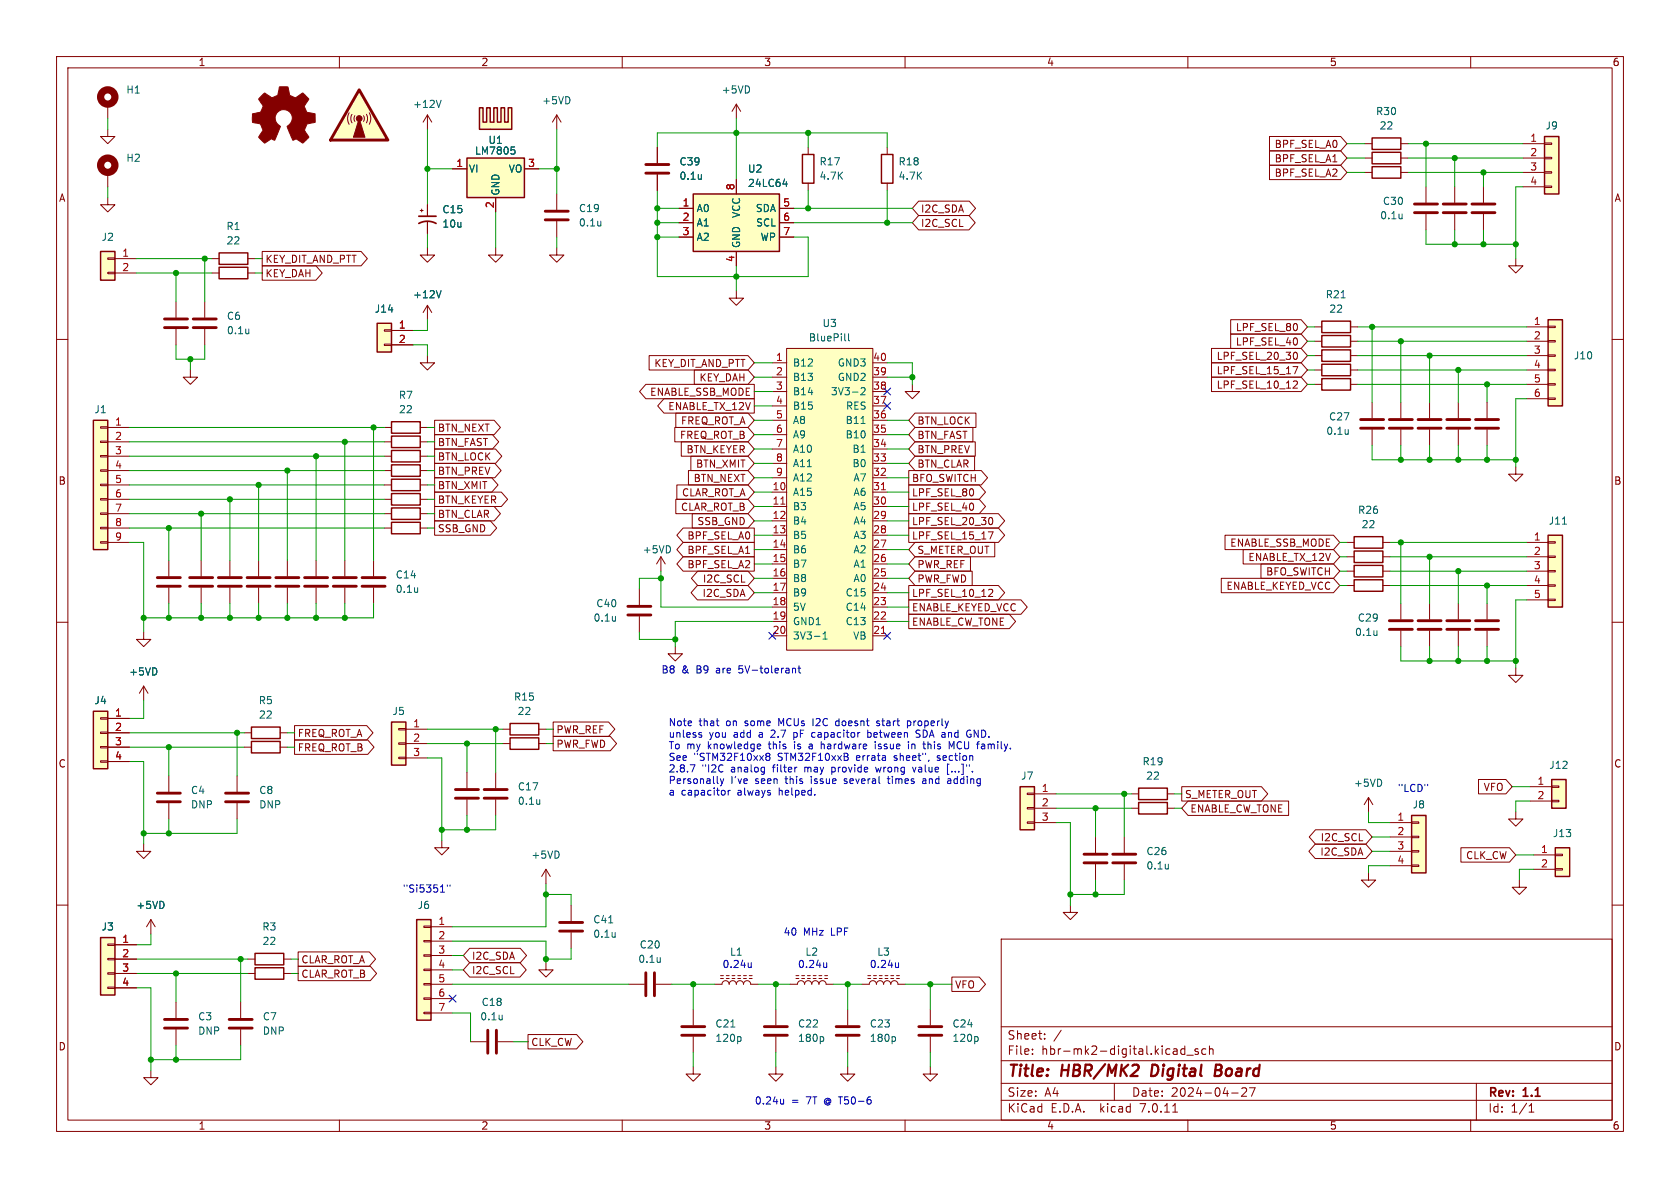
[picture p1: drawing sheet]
<svg xmlns="http://www.w3.org/2000/svg" width="297mm" height="210mm" viewBox="0 0 297 210" stroke-linecap="round" stroke-linejoin="round" font-family="sans-serif">
<defs><g id="words">
<g font-size="2.8" fill="#840000">
<text x="178" y="190.9">Title:</text>
<text x="187.7" y="190.9">HBR/MK2</text>
<text x="204.4" y="190.9">Digital</text>
<text x="216.4" y="190.9">Board</text>
</g>
<g font-size="2.1" fill="#840000">
<text x="178" y="184">Sheet:</text>
<text x="178" y="186.7">File:</text>
<text x="184.1" y="186.7">hbr-mk2-digital.kicad_sch</text>
<text x="178" y="196.9">KiCad</text>
<text x="178" y="194.1">Size:</text>
<text x="184.7" y="194.1">A4</text>
<text x="185.7" y="196.9">E.D.A.</text>
<text x="194.6" y="196.9">kicad</text>
<text x="200" y="194.1">Date:</text>
<text x="201.8" y="196.9">7.0.11</text>
<text x="207" y="194.1">2024-04-27</text>
<text x="263" y="194.3">Rev:</text>
<text x="263" y="196.9">Id:</text>
<text x="267.1" y="196.9">1/1</text>
<text x="269.4" y="194.3">1.1</text>
</g>
<g font-size="1.8" fill="#840000">
<text x="35" y="11.9">1</text>
<text x="85" y="11.9">2</text>
<text x="135" y="11.9">3</text>
<text x="185" y="11.9">4</text>
<text x="235" y="11.9">5</text>
<text x="285" y="11.9">6</text>
<text x="225.2" y="28.9">BPF_SEL_A1</text>
<text x="225.2" y="26.4">BPF_SEL_A0</text>
<text x="10.3" y="35.9">A</text>
<text x="225.2" y="31.4">BPF_SEL_A2</text>
<text x="285.3" y="35.9">A</text>
<text x="162.7" y="40.3">I2C_SCL</text>
<text x="162.7" y="37.8">I2C_SDA</text>
<text x="46.8" y="46.7">KEY_DIT_AND_PTT</text>
<text x="46.8" y="49.2">KEY_DAH</text>
<text x="218.4" y="58.7">LPF_SEL_80</text>
<text x="115.6" y="65.1">KEY_DIT_AND_PTT</text>
<text x="215" y="63.8">LPF_SEL_20_30</text>
<text x="218.4" y="61.3">LPF_SEL_40</text>
<text x="114.8" y="70.2">ENABLE_SSB_MODE</text>
<text x="123.6" y="67.6">KEY_DAH</text>
<text x="215" y="68.9">LPF_SEL_10_12</text>
<text x="215" y="66.4">LPF_SEL_15_17</text>
<text x="77.3" y="76.5">BTN_NEXT</text>
<text x="118" y="72.7">ENABLE_TX_12V</text>
<text x="120.1" y="77.8">FREQ_ROT_B</text>
<text x="120.3" y="75.2">FREQ_ROT_A</text>
<text x="162.1" y="75.2">BTN_LOCK</text>
<text x="162.1" y="77.8">BTN_FAST</text>
<text x="77.3" y="79.1">BTN_FAST</text>
<text x="77.3" y="81.6">BTN_LOCK</text>
<text x="121.3" y="80.3">BTN_KEYER</text>
<text x="122.9" y="82.9">BTN_XMIT</text>
<text x="162.1" y="80.3">BTN_PREV</text>
<text x="162.1" y="82.9">BTN_CLAR</text>
<text x="10.3" y="85.9">B</text>
<text x="77.3" y="84.1">BTN_PREV</text>
<text x="77.3" y="86.7">BTN_XMIT</text>
<text x="77.3" y="89.2">BTN_KEYER</text>
<text x="120.5" y="87.9">CLAR_ROT_A</text>
<text x="122.5" y="85.4">BTN_NEXT</text>
<text x="161.1" y="85.4">BFO_SWITCH</text>
<text x="161.1" y="87.9">LPF_SEL_80</text>
<text x="285.3" y="85.9">B</text>
<text x="77.3" y="94.3">SSB_GND</text>
<text x="77.3" y="91.8">BTN_CLAR</text>
<text x="120.3" y="90.5">CLAR_ROT_B</text>
<text x="121.4" y="95.6">BPF_SEL_A0</text>
<text x="123.2" y="93">SSB_GND</text>
<text x="161.1" y="95.6">LPF_SEL_15_17</text>
<text x="161.1" y="93">LPF_SEL_20_30</text>
<text x="161.1" y="90.5">LPF_SEL_40</text>
<text x="121.4" y="98.1">BPF_SEL_A1</text>
<text x="121.4" y="100.6">BPF_SEL_A2</text>
<text x="162.1" y="98.1">S_METER_OUT</text>
<text x="162.1" y="100.6">PWR_REF</text>
<text x="217.4" y="96.8">ENABLE_SSB_MODE</text>
<text x="220.6" y="99.4">ENABLE_TX_12V</text>
<text x="223.7" y="101.9">BFO_SWITCH</text>
<text x="124.1" y="105.7">I2C_SDA</text>
<text x="124.2" y="103.2">I2C_SCL</text>
<text x="161.1" y="105.7">LPF_SEL_10_12</text>
<text x="162.1" y="103.2">PWR_FWD</text>
<text x="216.7" y="104.5">ENABLE_KEYED_VCC</text>
<text x="161.1" y="108.3">ENABLE_KEYED_VCC</text>
<text x="161.1" y="110.8">ENABLE_CW_TONE</text>
<text x="52.5" y="130.5">FREQ_ROT_A</text>
<text x="98.3" y="129.9">PWR_REF</text>
<text x="10.3" y="135.9">C</text>
<text x="52.5" y="133">FREQ_ROT_B</text>
<text x="98.3" y="132.4">PWR_FWD</text>
<text x="285.3" y="135.9">C</text>
<text x="209.4" y="141.3">S_METER_OUT</text>
<text x="210.3" y="143.8">ENABLE_CW_TONE</text>
<text x="262.2" y="140">VFO</text>
<text x="233.4" y="148.9">I2C_SCL</text>
<text x="233.3" y="151.4">I2C_SDA</text>
<text x="259.1" y="152.1">CLK_CW</text>
<text x="53.2" y="170.5">CLAR_ROT_A</text>
<text x="53.2" y="173">CLAR_ROT_B</text>
<text x="83.3" y="169.9">I2C_SDA</text>
<text x="83.3" y="172.4">I2C_SCL</text>
<text x="168.8" y="174.9">VFO</text>
<text x="10.3" y="185.9">D</text>
<text x="93.8" y="185.1">CLK_CW</text>
<text x="285.3" y="185.9">D</text>
<text x="35" y="199.9">1</text>
<text x="85" y="199.9">2</text>
<text x="135" y="199.9">3</text>
<text x="185" y="199.9">4</text>
<text x="235" y="199.9">5</text>
<text x="285" y="199.9">6</text>
</g>
<g font-size="1.8" fill="#006464">
<text x="22.2" y="16.7">H1</text>
<text x="127.5" y="16.7">+5VD</text>
<text x="72.9" y="19.3">+12V</text>
<text x="95.8" y="18.6">+5VD</text>
<text x="243.2" y="20.5">R30</text>
<text x="243.8" y="23.1">22</text>
<text x="273.1" y="23.1">J9</text>
<text x="22.2" y="28.8">H2</text>
<text x="83.9" y="27.5">LM7805</text>
<text x="86.3" y="25.6">U1</text>
<text x="120" y="29.4">C39</text>
<text x="144.8" y="29.4">R17</text>
<text x="158.8" y="29.4">R18</text>
<text x="82.8" y="30.7">VI</text>
<text x="88.5" y="34.7" transform="rotate(-90 88.5 34.7)">GND</text>
<text x="89.8" y="30.7">VO</text>
<text x="120" y="32">0.1u</text>
<text x="132.1" y="30.7">U2</text>
<text x="132.1" y="33.2">24LC64</text>
<text x="144.8" y="32">4.7K</text>
<text x="158.8" y="32">4.7K</text>
<text x="39.9" y="40.9">R1</text>
<text x="78.1" y="37.9">C15</text>
<text x="78.1" y="40.4">10u</text>
<text x="102.2" y="37.7">C19</text>
<text x="102.2" y="40.2">0.1u</text>
<text x="123.1" y="37.7">A0</text>
<text x="123.1" y="40.2">A1</text>
<text x="131" y="38.6" transform="rotate(-90 131 38.6)">VCC</text>
<text x="133.5" y="37.7">SDA</text>
<text x="133.6" y="40.2">SCL</text>
<text x="243.9" y="39">0.1u</text>
<text x="244.4" y="36.4">C30</text>
<text x="17.9" y="42.8">J2</text>
<text x="40" y="43.4">22</text>
<text x="123.1" y="42.8">A2</text>
<text x="131" y="43.9" transform="rotate(-90 131 43.9)">GND</text>
<text x="134.4" y="42.8">WP</text>
<text x="72.9" y="52.9">+12V</text>
<text x="234.3" y="52.9">R21</text>
<text x="40" y="56.7">C6</text>
<text x="40" y="59.3">0.1u</text>
<text x="66.1" y="55.5">J14</text>
<text x="145.3" y="58">U3</text>
<text x="234.9" y="55.5">22</text>
<text x="140.1" y="65">B12</text>
<text x="142.9" y="60.6">BluePill</text>
<text x="148" y="65">GND3</text>
<text x="278.1" y="63.7">J10</text>
<text x="70.4" y="70.7">R7</text>
<text x="140.1" y="67.5">B13</text>
<text x="140.1" y="70.1">B14</text>
<text x="146.8" y="70.1">3V3-2</text>
<text x="148" y="67.5">GND2</text>
<text x="16.6" y="73.3">J1</text>
<text x="70.4" y="73.3">22</text>
<text x="140.1" y="72.6">B15</text>
<text x="140.1" y="75.2">A8</text>
<text x="140.1" y="77.7">A9</text>
<text x="149.4" y="77.7">B10</text>
<text x="149.4" y="75.2">B11</text>
<text x="149.5" y="72.6">RES</text>
<text x="234.4" y="77.1">0.1u</text>
<text x="234.9" y="74.5">C27</text>
<text x="140.1" y="80.2">A10</text>
<text x="140.1" y="82.8">A11</text>
<text x="150.6" y="82.8">B0</text>
<text x="150.6" y="80.2">B1</text>
<text x="140.1" y="87.9">A15</text>
<text x="140.1" y="85.3">A12</text>
<text x="150.8" y="87.9">A6</text>
<text x="150.8" y="85.3">A7</text>
<text x="140.1" y="90.4">B3</text>
<text x="140.1" y="92.9">B4</text>
<text x="140.1" y="95.5">B5</text>
<text x="150.8" y="95.5">A3</text>
<text x="150.8" y="92.9">A4</text>
<text x="150.8" y="90.4">A5</text>
<text x="240" y="91">R26</text>
<text x="240.6" y="93.6">22</text>
<text x="273.7" y="92.9">J11</text>
<text x="113.5" y="98">+5VD</text>
<text x="140.1" y="98">B6</text>
<text x="140.1" y="100.6">B7</text>
<text x="150.8" y="100.6">A1</text>
<text x="150.8" y="98">A2</text>
<text x="69.9" y="102.5">C14</text>
<text x="69.9" y="105">0.1u</text>
<text x="105.3" y="107.5">C40</text>
<text x="140.1" y="103.1">B8</text>
<text x="140.1" y="105.6">B9</text>
<text x="149.4" y="105.6">C15</text>
<text x="150.8" y="103.1">A0</text>
<text x="104.8" y="110.1">0.1u</text>
<text x="140.1" y="108.2">5V</text>
<text x="140.1" y="110.7">GND1</text>
<text x="140.1" y="113.3">3V3-1</text>
<text x="149.4" y="110.7">C13</text>
<text x="149.4" y="108.2">C14</text>
<text x="150.7" y="113.3">VB</text>
<text x="239.5" y="112.6">0.1u</text>
<text x="239.9" y="110.1">C29</text>
<text x="22.7" y="119.6">+5VD</text>
<text x="16.6" y="124.7">J4</text>
<text x="45.6" y="124.7">R5</text>
<text x="90.8" y="124.1">R15</text>
<text x="45.7" y="127.2">22</text>
<text x="69.3" y="126.6">J5</text>
<text x="91.4" y="126.6">22</text>
<text x="201.9" y="135.5">R19</text>
<text x="273.8" y="136.1">J12</text>
<text x="33.7" y="140.6">C4</text>
<text x="33.7" y="143.1">DNP</text>
<text x="45.7" y="140.6">C8</text>
<text x="45.7" y="143.1">DNP</text>
<text x="91.4" y="139.9">C17</text>
<text x="91.4" y="142.5">0.1u</text>
<text x="180.4" y="138">J7</text>
<text x="202.5" y="138">22</text>
<text x="239.3" y="139.3">+5VD</text>
<text x="249.6" y="143.1">J8</text>
<text x="274.4" y="148.2">J13</text>
<text x="93.8" y="152">+5VD</text>
<text x="202.6" y="151.4">C26</text>
<text x="202.6" y="153.9">0.1u</text>
<text x="24" y="160.9">+5VD</text>
<text x="73.7" y="160.9">J6</text>
<text x="17.9" y="164.7">J3</text>
<text x="46.3" y="164.7">R3</text>
<text x="46.3" y="167.2">22</text>
<text x="104.8" y="163.4">C41</text>
<text x="104.8" y="166">0.1u</text>
<text x="113" y="167.9">C20</text>
<text x="112.7" y="170.4">0.1u</text>
<text x="129" y="169.1">L1</text>
<text x="142.3" y="169.1">L2</text>
<text x="85" y="178">C18</text>
<text x="34.9" y="180.6">C3</text>
<text x="34.9" y="183.1">DNP</text>
<text x="46.4" y="180.6">C7</text>
<text x="46.4" y="183.1">DNP</text>
<text x="84.8" y="180.6">0.1u</text>
<text x="126.4" y="184.4">120p</text>
<text x="126.4" y="181.8">C21</text>
<text x="141" y="184.4">180p</text>
<text x="141" y="181.8">C22</text>
<text x="153.7" y="184.4">180p</text>
<text x="153.7" y="181.8">C23</text>
<text x="168.3" y="184.4">120p</text>
<text x="168.3" y="181.8">C24</text>
</g>
<g font-size="1.8" fill="#a90000">
<text x="80.6" y="29.6">1</text>
<text x="93.3" y="29.6">3</text>
<text x="270.4" y="25.1">1</text>
<text x="270.4" y="27.7">2</text>
<text x="129.9" y="33.7" transform="rotate(-90 129.9 33.7)">8</text>
<text x="270.4" y="30.2">3</text>
<text x="270.4" y="32.8">4</text>
<text x="87.4" y="36.9" transform="rotate(-90 87.4 36.9)">2</text>
<text x="120.6" y="36.6">1</text>
<text x="120.6" y="39.1">2</text>
<text x="120.6" y="41.7">3</text>
<text x="138.4" y="36.6">5</text>
<text x="138.4" y="39.1">6</text>
<text x="138.4" y="41.7">7</text>
<text x="21.5" y="45.5">1</text>
<text x="129.9" y="46.4" transform="rotate(-90 129.9 46.4)">4</text>
<text x="21.5" y="48">2</text>
<text x="70.4" y="58.2">1</text>
<text x="271.1" y="57.5">1</text>
<text x="70.4" y="60.7">2</text>
<text x="137.1" y="63.9">1</text>
<text x="154.3" y="63.9">40</text>
<text x="271.1" y="60.1">2</text>
<text x="271.1" y="62.6">3</text>
<text x="271.1" y="65.2">4</text>
<text x="137.1" y="66.4">2</text>
<text x="137.1" y="69">3</text>
<text x="137.1" y="71.5">4</text>
<text x="154.3" y="71.5">37</text>
<text x="154.3" y="69">38</text>
<text x="154.3" y="66.4">39</text>
<text x="271.1" y="67.7">5</text>
<text x="271.1" y="70.2">6</text>
<text x="20.2" y="75.3">1</text>
<text x="20.2" y="77.9">2</text>
<text x="137.1" y="74">5</text>
<text x="137.1" y="76.6">6</text>
<text x="154.3" y="76.6">35</text>
<text x="154.3" y="74">36</text>
<text x="20.2" y="80.4">3</text>
<text x="20.2" y="82.9">4</text>
<text x="137.1" y="79.1">7</text>
<text x="137.1" y="81.7">8</text>
<text x="154.3" y="81.7">33</text>
<text x="154.3" y="79.1">34</text>
<text x="20.2" y="85.5">5</text>
<text x="20.2" y="88">6</text>
<text x="136.5" y="86.7">10</text>
<text x="136.5" y="89.3">11</text>
<text x="137.1" y="84.2">9</text>
<text x="154.3" y="89.3">30</text>
<text x="154.3" y="86.7">31</text>
<text x="154.3" y="84.2">32</text>
<text x="20.2" y="90.6">7</text>
<text x="20.2" y="93.1">8</text>
<text x="20.2" y="95.6">9</text>
<text x="136.5" y="91.8">12</text>
<text x="136.5" y="94.4">13</text>
<text x="154.3" y="94.4">28</text>
<text x="154.3" y="91.8">29</text>
<text x="271.1" y="95.6">1</text>
<text x="136.5" y="96.9">14</text>
<text x="136.5" y="99.4">15</text>
<text x="136.5" y="102">16</text>
<text x="154.3" y="102">25</text>
<text x="154.3" y="99.4">26</text>
<text x="154.3" y="96.9">27</text>
<text x="271.1" y="98.2">2</text>
<text x="271.1" y="100.7">3</text>
<text x="136.5" y="104.5">17</text>
<text x="136.5" y="107.1">18</text>
<text x="154.3" y="107.1">23</text>
<text x="154.3" y="104.5">24</text>
<text x="271.1" y="103.3">4</text>
<text x="271.1" y="105.8">5</text>
<text x="136.5" y="109.6">19</text>
<text x="136.5" y="112.1">20</text>
<text x="154.3" y="112.1">21</text>
<text x="154.3" y="109.6">22</text>
<text x="20.2" y="126.7">1</text>
<text x="20.2" y="129.3">2</text>
<text x="20.2" y="131.8">3</text>
<text x="73" y="128.7">1</text>
<text x="73" y="131.2">2</text>
<text x="20.2" y="134.4">4</text>
<text x="73" y="133.7">3</text>
<text x="184.1" y="140.1">1</text>
<text x="184.1" y="142.6">2</text>
<text x="271.7" y="138.8">1</text>
<text x="271.7" y="141.4">2</text>
<text x="184.1" y="145.2">3</text>
<text x="246.9" y="145.2">1</text>
<text x="246.9" y="147.7">2</text>
<text x="246.9" y="150.2">3</text>
<text x="246.9" y="152.8">4</text>
<text x="272.3" y="150.9">1</text>
<text x="272.3" y="153.4">2</text>
<text x="21.5" y="166.8">1</text>
<text x="77.4" y="163.6">1</text>
<text x="77.4" y="166.1">2</text>
<text x="21.5" y="169.3">2</text>
<text x="21.5" y="171.8">3</text>
<text x="77.4" y="168.7">3</text>
<text x="77.4" y="171.2">4</text>
<text x="77.4" y="173.7">5</text>
<text x="21.5" y="174.4">4</text>
<text x="77.4" y="176.3">6</text>
<text x="77.4" y="178.8">7</text>
</g>
<g font-size="1.8" fill="#0000c2">
<text x="116.8" y="119.1">B8</text>
<text x="120.5" y="119.1">&amp;</text>
<text x="123.2" y="119.1">B9</text>
<text x="126.9" y="119.1">are</text>
<text x="131.1" y="119.1">5V-tolerant</text>
<text x="118.1" y="128.5">Note</text>
<text x="118.1" y="130.5">unless</text>
<text x="123.6" y="128.5">that</text>
<text x="125.4" y="130.5">you</text>
<text x="128.5" y="128.5">on</text>
<text x="129.8" y="130.5">add</text>
<text x="132" y="128.5">some</text>
<text x="134.4" y="130.5">a</text>
<text x="136.8" y="130.5">2.7</text>
<text x="138.1" y="128.5">MCUs</text>
<text x="141" y="130.5">pF</text>
<text x="144.3" y="128.5">I2C</text>
<text x="144.4" y="130.5">capacitor</text>
<text x="148.6" y="128.5">doesnt</text>
<text x="154.4" y="130.5">between</text>
<text x="156.1" y="128.5">start</text>
<text x="161.6" y="128.5">properly</text>
<text x="163.2" y="130.5">SDA and</text>
<text x="172.6" y="130.5">GND.</text>
<text x="118.1" y="132.5">To my</text>
<text x="118.1" y="134.6">See</text>
<text x="118.1" y="136.6">2.8.7</text>
<text x="122.7" y="134.6">&quot;STM32F10xx8</text>
<text x="124.1" y="136.6">&quot;I2C</text>
<text x="125.2" y="132.5">knowledge</text>
<text x="129.3" y="136.6">analog</text>
<text x="136.2" y="132.5">this</text>
<text x="136.9" y="136.6">filter</text>
<text x="137.6" y="134.6">STM32F10xxB</text>
<text x="140.9" y="132.5">is</text>
<text x="142.7" y="136.6">may</text>
<text x="143.7" y="132.5">a</text>
<text x="146" y="132.5">hardware</text>
<text x="147.7" y="136.6">provide</text>
<text x="151.7" y="134.6">errata</text>
<text x="155.7" y="136.6">wrong</text>
<text x="155.8" y="132.5">issue</text>
<text x="158.5" y="134.6">sheet&quot;,</text>
<text x="161.8" y="132.5">in</text>
<text x="162.5" y="136.6">value</text>
<text x="164.8" y="132.5">this</text>
<text x="166.4" y="134.6">section</text>
<text x="168.7" y="136.6">[...]&quot;.</text>
<text x="169.4" y="132.5">MCU family.</text>
<text x="118.1" y="138.7">Personally</text>
<text x="118.1" y="140.7">a</text>
<text x="120.4" y="140.7">capacitor</text>
<text x="129.2" y="138.7">I've</text>
<text x="130.5" y="140.7">always</text>
<text x="133.6" y="138.7">seen</text>
<text x="138" y="140.7">helped.</text>
<text x="139.2" y="138.7">this</text>
<text x="143.8" y="138.7">issue</text>
<text x="149.9" y="138.7">several</text>
<text x="157.9" y="138.7">times</text>
<text x="164.2" y="138.7">and</text>
<text x="168.8" y="138.7">adding</text>
<text x="247" y="140.1">&quot;LCD&quot;</text>
<text x="71.1" y="157.9">&quot;Si5351&quot;</text>
<text x="138.4" y="165.5">40</text>
<text x="142" y="165.5">MHz</text>
<text x="147" y="165.5">LPF</text>
<text x="127.6" y="171.2">0.24u</text>
<text x="141" y="171.2">0.24u</text>
<text x="153.7" y="171.2">0.24u</text>
<text x="155" y="169.1">L3</text>
<text x="133.3" y="195.3">0.24u</text>
<text x="139.9" y="195.3">=</text>
<text x="142.6" y="195.3">7T</text>
<text x="146" y="195.3">@ T50-6</text>
</g>
</g></defs>
<g fill="none" stroke="#840000" stroke-width=".18">
<path d="M10 10h277v190h-277zM12 12h273v186h-273zM60 10v2M110 10v2M160 10v2M210 10v2M260 10v2M74.3 37.2h.5M74.5 37v.5M75.6 36.2v2M75.6 39.2v2.1M80 29.8h2.5"/>
<path d="M87.6 34.9v2.6M92.7 29.8h2.5M252.1 33v2.8M252.1 37.8v2.8M257.2 33v2.8M257.2 37.8v2.8M262.3 33v2.8M262.3 37.8v2.8M10 60h2M87.6 43.8v1.3h1.3l-1.3 1.3-1.2-1.3h1.2M232.4 57.8h1.3M238.8 57.8h1.2"/>
<path d="M268 45.7v1.3h1.2l-1.2 1.3-1.3-1.3h1.3M269.9 57.8h3.8M273.7 57.7h1.3v.2h-1.3zM285 60h2M67.9 78.1h1.3M74.3 78.1h1.3M269.9 60.3h3.8M269.9 62.9h3.8M269.9 65.4h3.8M269.9 67.9h3.8M269.9 70.5h3.8M273.7 70.4h1.3v.2h-1.3z"/>
<path d="M273.7 67.8h1.3v.3h-1.3zM273.7 65.3h1.3v.2h-1.3zM273.7 62.7h1.3v.3h-1.3zM273.7 60.2h1.3v.3h-1.3zM66 99.1v2.8M67.9 93.3h1.3M67.9 83.2h1.3M67.9 85.7h1.3M67.9 80.6h1.3M67.9 90.8h1.3M67.9 88.3h1.3M74.3 93.3h1.3"/>
<path d="M74.3 83.2h1.3M74.3 85.7h1.3M74.3 80.6h1.3M74.3 90.8h1.3M74.3 88.3h1.3M10 110h2M66 103.9v2.8M113 104.1v2.8M113 109v2.8M285 110h2M10 160h2M285 160h2"/>
<path d="M19 174.5h1.3v.3h-1.3zM19 172h1.3v.2h-1.3zM19 169.4h1.3v.3h-1.3zM19 166.9h1.3v.2h-1.3zM20.3 167h3.8M20.3 169.5h3.8M20.3 172.1h3.8M20.3 174.6h3.8M26.7 162.6l-.8 1.2M26.7 162.6v2.5M26.7 162.6l.7 1.2M42.5 177.2v2.8"/>
<path d="M43.8 169.5h1.3M43.8 172.1h1.3M50.2 169.5h1.2M50.2 172.1h1.2M177 166h108v32h-108zM26.7 189.2v1.3h1.2l-1.2 1.3-1.3-1.3h1.3M42.5 182v2.8M60 198v2M110 198v2M160 198v2M177 194.5h108M177 191.5h108"/>
<path d="M177 187.5h108M177 181.5h108M182.5 186.3v.1M182.5 185.5v.1M184.7 183.6v.1M184.7 182.8v.1M187.6 182.1l-1.3 2M197 191.5v3M207.3 196.6h.9M209.5 184.9v1.5M209.5 185.5l-.5-.1-.3 .3v.4l.2 .2h.6M209.8 186.5h1.2"/>
<path d="M210 198v2M211.8 185.5l-.3-.1-.3 .2 .1 .2 .5 .2v.3h-.6M213.2 185.5l-.5-.1-.2 .3v.4l.1 .2h.6M213.8 185.5l.2-.1 .4 .1 .1 .9M213.8 184.9v1.5M217.7 193.2h1.2M219.5 192.4l.6-.1 .2 .1 .1 .3-.9 1.1h.9M220.9 192.3h1l-.7 1.5M260 198v2M261 191.5v6.5M270.3 196.6h.9M270.3 195.5l.4-.4v1.5"/>
</g>
<path d="M203.7 188.2l-.2 2h.5M214.9 189.2h.6M215.5 189.2l.3 .1M215.7 189.1l-.2 .1M215.8 188.3l-.8-.1-.3 2 1-.1" fill="none" stroke="#840000" stroke-width=".4"/>
<path d="M250.1 37.6h4M250.1 36.1h4M255.1 37.6h4.1M255.1 36.1h4.1M260.2 37.6h4.1M260.2 36.1h4.1M64 103.6h4.1M64 102.1h4.1M111 108.7h4.1M111 107.2h4.1M40.5 181.7h4.1M40.5 180.2h4.1" fill="none" stroke="#840000" stroke-width=".51"/>
<path d="M90.4 26h.6M90.8 26.5l.2 .2v.3l-.2 .2M247.9 37.8v.9M247.9 38.6h-.1M237.1 52.6h.7M73.8 103.9v.8M73.8 104.6v.1M108.8 109v.8M108.8 109.7h-.1" fill="none" stroke="#006464" stroke-width=".18"/>
<g fill="#ffffc2" stroke="#ffffc2" stroke-width=".18">
<path d="M17.8 165.7h2.5v10.2h-2.5z"/>
<path d="M273.7 56.5h2.5v15.3h-2.5z"/>
<path d="M82.5 27.9h10.2v7h-10.2z"/>
</g>
<g fill="none" stroke="#840000" stroke-width=".25">
<path d="M82.5 27.9h10.2v7h-10.2zM233.7 56.8h5.1v2h-5.1zM273.7 56.5h2.5v15.3h-2.5zM69.2 79.6h5.1v2.1h-5.1zM69.2 77.1h5.1v2h-5.1zM69.2 92.3h5.1v2.1h-5.1zM69.2 82.2h5.1v2h-5.1zM69.2 84.7h5.1v2h-5.1zM69.2 89.8h5.1v2h-5.1zM69.2 87.2h5.1v2.1h-5.1zM17.8 165.7h2.5v10.2h-2.5zM45.1 171.1h5.1v2h-5.1z"/>
<path d="M45.1 168.5h5.1v2.1h-5.1z"/>
</g>
<path d="M74 39.5a3.2 3.2 0 0 1 3.1 0M74 38.2h3.1" fill="none" stroke="#840000" stroke-width=".3"/>
<g fill="#ffffc2">
<path d="M84.8 19.1h.6v2.5h.6v-2.5h.7v2.5h.6l-.6 1.3h-1.9z"/>
<path d="M87.3 19.1h.6v2.5h.7v-2.5h.6v2.5h.6v-2.5h.7v3.8h-3.8l.6-1.3z"/>
</g>
<path d="M84.8 19.1h.6v2.5h.6v-2.5h.7v2.5h.6v-2.5h.6v2.5h.7v-2.5h.6v2.5h.6v-2.5h.7v3.8h-5.7zM242.6 24.4h5v2h-5zM242.6 29.5h5v2h-5zM242.6 26.9h5v2.1h-5zM273 24.1h2.6v10.2h-2.6zM38.7 47.2h5.1v2.1h-5.1zM38.7 44.7h5.1v2h-5.1zM66.7 57.2h2.5v5h-2.5zM16.5 74.3h2.5v22.9h-2.5zM69.2 74.5h5.1v2.1h-5.1zM233.7 61.8h5.1v2.1h-5.1z" fill="none" stroke="#840000" stroke-width=".25"/>
<g fill="none" stroke="#840000" stroke-width=".51">
<path d="M96.4 38.9h4.1M96.4 37.3h4.1M29.1 57.9h4M29.1 56.4h4M34.2 57.9h4M34.2 56.4h4M250.7 75.7h4.1M250.7 74.2h4.1M255.8 75.7h4M255.8 74.2h4M260.9 75.7h4M260.9 74.2h4"/>
<path d="M27.8 103.6h4.1M27.8 102.1h4.1M33.5 103.6h4.1M33.5 102.1h4.1M38.6 103.6h4.1M38.6 102.1h4.1M43.7 103.6h4.1M43.7 102.1h4.1M48.8 103.6h4M48.8 102.1h4M53.8 103.6h4.1M53.8 102.1h4.1"/>
<path d="M58.9 103.6h4.1M58.9 102.1h4.1"/>
</g>
<g fill="none" stroke="#840000" stroke-width=".18">
<path d="M19 18.4v2.6M19 34.9v1.3h1.3l-1.3 1.3-1.2-1.3h1.2M19 22.9v1.2h1.3l-1.3 1.3-1.2-1.3h1.2M19 30.5v2.5M75.6 20.3v2.6M75.6 20.3l-.8 1.3M75.6 20.3l.7 1.3M98.4 20.3v2.6M98.4 34.3v2.8M98.4 39.1v2.8M98.4 20.3l-.7 1.3M98.4 20.3l.8 1.3"/>
<path d="M241.3 25.4h1.3M241.3 27.9h1.3M241.3 30.5h1.3M247.6 25.4h1.3M247.6 27.9h1.3M247.6 30.5h1.3M269.2 25.4h3.8M269.2 27.9h3.8M269.2 30.5h3.8M269.2 33h3.8M273 32.9h1.3v.2h-1.3zM273 30.4h1.3v.2h-1.3z"/>
<path d="M273 27.8h1.3v.3h-1.3zM273 25.3h1.3v.2h-1.3zM31.1 53.3v2.8M31.1 58.2v2.8M36.2 53.3v2.8M36.2 58.2v2.8M37.5 48.3h1.2M37.5 45.7h1.2M43.8 48.3h1.3M43.8 45.7h1.3M67.9 58.3h1.3v.2h-1.3zM69.2 58.4h3.8"/>
<path d="M75.6 43.8v1.3h1.2l-1.2 1.3-1.3-1.3h1.3M75.6 54l-.8 1.2M75.6 54v2.5M75.6 54l.7 1.2M98.4 43.8v1.3h1.3l-1.3 1.3-1.2-1.3h1.2M17.8 78h1.2v.2h-1.2zM17.8 75.4h1.2v.3h-1.2zM19 75.6h3.9M19 78.1h3.9M33.7 65.4v1.3h1.2l-1.2 1.2-1.3-1.2h1.3M67.9 60.8h1.3v.3h-1.3zM67.9 75.6h1.3"/>
<path d="M69.2 61h3.8M74.3 75.6h1.3M75.6 62.9v1.2h1.2l-1.2 1.3-1.3-1.3h1.3M232.4 62.9h1.3M238.8 62.9h1.2M252.7 71.1v2.8M252.7 75.9v2.8M257.8 71.1v2.8M257.8 75.9v2.8M262.9 71.1v2.8M262.9 75.9v2.8M17.8 95.8h1.2v.2h-1.2z"/>
<path d="M17.8 93.2h1.2v.3h-1.2zM17.8 90.7h1.2v.2h-1.2zM17.8 88.1h1.2v.3h-1.2zM17.8 85.6h1.2v.3h-1.2zM17.8 83.1h1.2v.2h-1.2zM17.8 80.5h1.2v.3h-1.2zM19 80.6h3.9M19 83.2h3.9M19 85.7h3.9M19 88.3h3.9M19 90.8h3.9M19 93.3h3.9"/>
<path d="M19 95.9h3.9M29.8 99.1v2.8M35.6 99.1v2.8M40.6 99.1v2.8M45.7 99.1v2.8M50.8 99.1v2.8M55.9 99.1v2.8M61 99.1v2.8M268 82.6v1.2h1.2l-1.2 1.3-1.3-1.3h1.3M25.4 111.8v1.2h1.3l-1.3 1.3-1.3-1.3h1.3M29.8 103.9v2.8M35.6 103.9v2.8"/>
<path d="M40.6 103.9v2.8M45.7 103.9v2.8M50.8 103.9v2.8M55.9 103.9v2.8M61 103.9v2.8M25.4 121.3l-.8 1.3M25.4 121.3v2.5M25.4 121.3l.8 1.3"/>
</g>
<path d="M78 17.7l-.4 1.3M106.2 39.1v.8M106.2 39.8v.1M44 58.2v.8M44 58.9h-.1M78 51.4l-.4 1.2" fill="none" stroke="#006464" stroke-width=".18"/>
<g fill="#ffffc2" stroke="#ffffc2" stroke-width=".18">
<path d="M66.7 57.2h2.5v5h-2.5z"/>
<path d="M273 24.1h2.6v10.2h-2.6z"/>
<path d="M16.5 74.3h2.5v22.9h-2.5z"/>
</g>
<g fill="none" stroke="#840000" stroke-width="1.3">
<circle cx="19" cy="17.1" r="1.27"/>
<circle cx="19" cy="29.2" r="1.27"/>
</g>
<path d="M46.5 16.7l.3-.3 .9 .6a.62 .62 0 0 0 1 0l.2-.1a1.62 1.62 0 0 0 .5-1.3l.1-.3 1.4 .1 .2 .7a.74 .74 0 0 0 .6 1l.5 .2 1.3-.9 1.1 1.1-.4 .7a.75 .75 0 0 0-.2 1.2l.2 .4 1.5 .3v1.5l-1.4 .3-.1 .1a1.23 1.23 0 0 0-.3 1.2l.7 1-.1 .2-1 .9-.8-.5a.54 .54 0 0 0-.9 0l-1-2.4a2.33 2.33 0 0 0 .8-1.9 1.54 1.54 0 0 0-2.5-.7 1.54 1.54 0 0 0 .5 2.6l-1.1 2.4a.69 .69 0 0 0-1.1 .1l-.6 .4-1.1-1.1 .8-1.2-.2-.5a.71 .71 0 0 0-.9-.7l-.8-.2v-1.5l.5-.1a1.11 1.11 0 0 0 1.2-.7 .72 .72 0 0 0-.2-1.2l-.4-.6z" fill="#840000" stroke="#840000" stroke-width=".18"/>
<path d="M63.5 15.9l5.1 8.9h-10.2z" fill="#ffffc2"/>
<g fill="none" stroke="#840000" stroke-width=".18">
<path d="M61.7 19.9l-.2 1 .2 1.1M65.3 19.9l.2 1.1-.2 1M130.2 18.4v2.6M130.2 18.4l-.8 1.3M130.2 18.4l.7 1.3M62.2 20.2l-.2 .8 .2 .7M62.7 20.4l-.1 .5 .1 .6M64.3 20.4l.1 .6-.1 .5M64.8 20.2l.2 .7-.2 .8M75.6 36.2v2M75.6 39.2v2.1M80 29.8h2.5"/>
<path d="M87.6 34.9v2.6M92.7 29.8h2.5M116.2 26v2.8M116.2 30.9v2.8M120 36.8h2.6M120 39.4h2.6M130.2 31.8v2.5M137.8 36.8h2.5M137.8 39.4h2.5M142.9 26v1.3M142.9 32.4v1.3M156.8 26v1.3"/>
<path d="M156.8 32.4v1.3M162.4 38.1h8.9l1.1 1.3-1.1 1.2h-8.9l-1.1-1.2zM162.4 35.6h9l1.1 1.2-1.1 1.3h-9l-1.1-1.3zM224.4 26.7h12.6l1.1 1.2-1.1 1.3h-12.6zM224.4 24.1h12.6l1.1 1.3-1.1 1.3h-12.6zM224.4 29.2h12.6l1.1 1.3-1.1 1.3h-12.6zM19 48.1h1.3v.3h-1.3zM19 45.6h1.3v.2h-1.3zM20.3 45.7h3.8M20.3 48.3h3.8M46.4 47h9.5l1.1 1.3-1.1 1.2h-9.5zM46.4 44.4h17.4l1.1 1.3-1.1 1.3h-17.4z"/>
<path d="M69.2 58.4h3.8M120 41.9h2.6M130.2 51.4v1.3h1.2l-1.2 1.3-1.3-1.3h1.3M130.2 44.5v2.5M137.8 41.9h2.5M217.6 56.5h12.4l1.1 1.3-1.1 1.3h-12.4zM217.6 59.1h12.4l1.1 1.2-1.1 1.3h-12.4zM69.2 61h3.8M76.8 76.8h10.3l1.1 1.3-1.1 1.3h-10.3zM76.8 79.4h10.8l1.1 1.2-1.1 1.3h-10.8zM76.8 74.3h10.6l1.1 1.3-1.1 1.2h-10.6zM114.2 67.9h19.1v2.6h-19.1l-1.1-1.3z"/>
<path d="M114.8 62.9h17.4l1.1 1.2-1.1 1.3h-17.4zM117.4 70.5h15.9v2.5h-15.9l-1.1-1.2zM119.3 75.6h12.9l1.1 1.2-1.1 1.3h-12.9zM119.5 73h12.7l1.1 1.3-1.1 1.3h-12.7zM120.4 78.1h11.8l1.1 1.3-1.1 1.2h-11.8zM122.7 65.4h9.5l1.1 1.3-1.1 1.2h-9.5zM136.5 64.1h2.6M136.5 66.7h2.6M136.5 69.2h2.6M136.5 79.4h2.6M136.5 76.8h2.6M136.5 74.3h2.6"/>
<path d="M136.5 71.8h2.6M139.1 61.6h15.2v53.3h-15.2zM154.3 64.1h2.5M154.3 66.7h2.5M154.3 69.2h2.5M154.3 79.4h2.5M154.3 76.8h2.5M154.3 74.3h2.5M154.3 71.8h2.5M161.3 67.9v1.3h1.3l-1.3 1.3-1.3-1.3h1.3M161.8 73h10.7v2.6h-10.7l-1.1-1.3zM161.8 78.1h10.6v2.5h-10.6l-1.1-1.2z"/>
<path d="M161.8 75.6h10.2v2.5h-10.2l-1.1-1.3zM214.2 66.7h15.8l1.1 1.2-1.1 1.3h-15.8zM214.2 61.6h15.8l1.1 1.3-1.1 1.2h-15.8zM214.2 64.1h15.8l1.1 1.3-1.1 1.3h-15.8zM228.6 64.8h.8l-.5 1.3M228.8 67.3l.4 .1 .2 .3-.8 .9h.8M228.9 62.3a.68 .68 0 0 1 .5 .6 .68 .68 0 0 1-.5 .6M232.4 65.4h1.3M232.4 67.9h1.3M232.4 60.3h1.3M238.8 65.4h1.2M238.8 67.9h1.2"/>
<path d="M238.8 60.3h1.2M242.6 71.1v2.8M242.6 75.9v2.8M247.6 71.1v2.8M247.6 75.9v2.8M76.8 81.9h10.7l1.1 1.3-1.1 1.3h-10.7zM76.8 84.5h10.1l1.1 1.2-1.1 1.3h-10.1zM76.8 92.1h9.9l1.1 1.2-1.1 1.3h-9.9zM76.8 89.5h10.6l1.1 1.3-1.1 1.3h-10.6zM76.8 87h11.8l1.1 1.3-1.1 1.2h-11.8zM116.8 98.4l-.7 1.3M116.8 98.4v2.6"/>
<path d="M116.8 98.4l.8 1.3M119.5 88.3h12.7l1.1 1.2-1.1 1.3h-12.7zM119.7 85.7h12.5l1.1 1.3-1.1 1.3h-12.5zM120.8 95.9h12.5v2.5h-12.5l-1.1-1.2zM120.8 93.3h12.5v2.6h-12.5l-1.1-1.3zM120.8 98.4h12.5v2.6h-12.5l-1.1-1.3zM121.7 83.2h10.5l1.1 1.3-1.1 1.2h-10.5zM122.1 80.6h10.1l1.1 1.3-1.1 1.3h-10.1zM122.4 90.8h9.8l1.1 1.3-1.1 1.2h-9.8zM136.5 87h2.6M136.5 89.5h2.6M136.5 92.1h2.6"/>
<path d="M136.5 94.6h2.6M136.5 97.2h2.6M136.5 99.7h2.6M136.5 84.5h2.6M136.5 81.9h2.6M154.3 87h2.5M154.3 89.5h2.5M154.3 92.1h2.5M154.3 94.6h2.5M154.3 97.2h2.5M154.3 99.7h2.5M154.3 84.5h2.5"/>
<path d="M154.3 81.9h2.5M160.7 93.3h15.8l1.1 1.3-1.1 1.3h-15.8zM160.7 90.8h15.8l1.1 1.3-1.1 1.2h-15.8zM160.7 83.2h12.8l1.1 1.3-1.1 1.2h-12.8zM160.7 88.3h12.4l1.1 1.2-1.1 1.3h-12.4zM160.7 85.7h12.4l1.1 1.3-1.1 1.3h-12.4zM161.8 95.9h14.1v2.5h-14.1l-1.1-1.2zM161.8 98.4h9.8v2.6h-9.8l-1.1-1.3zM161.8 80.6h10.5v2.6h-10.5l-1.1-1.3zM174.7 94h.9l-.6 1.3M175.1 91.5a.68 .68 0 0 1 .4 .6 .68 .68 0 0 1-.4 .6M216.6 94.6h19.1l1.2 1.3-1.2 1.3h-19.1z"/>
<path d="M219.8 97.2h15.9l1.2 1.2-1.2 1.3h-15.9zM222.9 99.7h12.8l1.2 1.3-1.2 1.2h-12.8zM238.1 95.9h1.3M238.1 98.4h1.3M244.5 95.9h1.2M244.5 98.4h1.2M269.9 95.9h3.8M269.9 98.4h3.8M273.7 98.3h1.3v.3h-1.3zM273.7 95.8h1.3v.2h-1.3zM119.4 114.3v1.3h1.2l-1.2 1.2-1.3-1.2h1.3M123.3 103.5h8.9l1.1 1.3-1.1 1.2h-8.9l-1.1-1.2z"/>
<path d="M123.3 101h8.9l1.1 1.2-1.1 1.3h-8.9l-1.1-1.3zM136.5 102.2h2.6M136.5 104.8h2.6M136.5 107.3h2.6M136.5 109.9h2.6M136.5 112.4h2.6M154.3 102.2h2.5M154.3 104.8h2.5M154.3 107.3h2.5M154.3 109.9h2.5M154.3 112.4h2.5M160.7 103.5h15.8l1.1 1.3-1.1 1.2h-15.8z"/>
<path d="M160.7 106h19.8l1.1 1.3-1.1 1.3h-19.8zM160.7 108.6h17.7l1.1 1.3-1.1 1.2h-17.7zM161.8 101h10.1v2.5h-10.1l-1.1-1.3zM175 104.2h.4l.1 .3-.8 .9h.8M215.9 102.2h19.8l1.2 1.3-1.2 1.3h-19.8zM238.1 101h1.3M238.1 103.5h1.3M244.5 101h1.2M244.5 103.5h1.2M247.6 106.7v2.8M247.6 111.5v2.8M252.7 106.7v2.8"/>
<path d="M252.7 111.5v2.8M257.8 106.7v2.8M257.8 111.5v2.8M262.9 106.7v2.8M262.9 111.5v2.8M268 118.1v1.3h1.2l-1.2 1.3-1.3-1.3h1.3M269.9 101h3.8M269.9 103.5h3.8M269.9 106h3.8M273.7 105.9h1.3v.3h-1.3zM273.7 103.4h1.3v.2h-1.3zM273.7 100.8h1.3v.3h-1.3z"/>
<path d="M17.8 134.5h1.2v.2h-1.2zM17.8 132h1.2v.2h-1.2zM17.8 129.4h1.2v.3h-1.2zM17.8 126.9h1.2v.2h-1.2zM19 127h3.9M19 129.5h3.9M19 132.1h3.9M19 134.6h3.9M29.8 137.2v2.8M41.9 137.2v2.8M43.2 129.5h1.2M43.2 132.1h1.2"/>
<path d="M49.5 129.5h1.3M49.5 132.1h1.3M52.1 128.3h12.7l1.1 1.2-1.1 1.3h-12.7zM52.1 130.8h12.9l1.1 1.3-1.1 1.3h-12.9zM70.5 133.9h1.3v.2h-1.3zM70.5 131.3h1.3v.3h-1.3zM70.5 128.8h1.3v.2h-1.3zM71.8 128.9h3.8M71.8 131.4h3.8M71.8 134h3.8M82.5 136.5v2.8M87.6 136.5v2.8"/>
<path d="M88.9 128.9h1.3M88.9 131.4h1.3M95.2 128.9h1.3M95.2 131.4h1.3M97.8 127.6h9.8l1.1 1.3-1.1 1.3h-9.8zM97.8 130.2h10.1l1.1 1.2-1.1 1.3h-10.1zM208.9 139.1h14.1l1.1 1.2-1.1 1.3h-14.1zM261.4 137.8h4.8l1.1 1.3-1.1 1.2h-4.8zM270.5 139.1h3.8M274.3 138.9h1.3v.3h-1.3zM25.4 149.2v1.3h1.3l-1.3 1.3-1.3-1.3h1.3M29.8 142v2.8"/>
<path d="M41.9 142v2.8M78.1 148.6v1.3h1.3l-1.3 1.2-1.3-1.2h1.3M82.5 141.4v2.7M87.6 141.4v2.7M96.5 153.7l-.7 1.2M96.5 153.7v2.5M96.5 153.7l.8 1.2M181.6 145.3h1.3v.2h-1.3zM181.6 142.7h1.3v.3h-1.3zM181.6 140.2h1.3v.3h-1.3zM182.9 145.4h3.8M182.9 140.3h3.8"/>
<path d="M182.9 142.9h3.8M193.7 148v2.7M193.7 152.8v2.8M198.8 148v2.7M198.8 152.8v2.8M200 140.3h1.3M200 142.9h1.3M206.4 140.3h1.2M206.4 142.9h1.2M210 141.6h17.8v2.5h-17.8l-1.1-1.2zM232.5 149.2h9l1.1 1.3-1.1 1.3h-9l-1.1-1.3zM232.6 146.7h8.9l1.1 1.3-1.1 1.2h-8.9l-1.1-1.2z"/>
<path d="M241.9 154.3v1.3h-1.2l1.2 1.2 1.3-1.2h-1.3M241.9 141l.8 1.2M241.9 141v2.5M241.9 141l-.7 1.2M245.7 145.4h3.9M245.7 148h3.9M245.7 150.5h3.9M245.7 153h3.9M249.6 152.9h1.2v.3h-1.2zM249.6 150.4h1.2v.2h-1.2zM249.6 147.8h1.2v.3h-1.2zM249.6 145.3h1.2v.2h-1.2z"/>
<path d="M258.3 149.9h8.6l1.1 1.2-1.1 1.3h-8.6zM268 143.5v1.3h-1.3l1.3 1.3 1.2-1.3h-1.2M268.6 155.6v1.2h-1.3l1.3 1.3 1.3-1.3h-1.3M270.5 141.6h3.8M271.1 151.1h3.9M271.1 153.7h3.9M274.3 141.5h1.3v.2h-1.3zM275 153.5h1.2v.3h-1.2zM275 151h1.2v.3h-1.2zM20.3 167h3.8M20.3 169.5h3.8M20.3 172.1h3.8"/>
<path d="M20.3 174.6h3.8M31.1 177.2v2.8M52.7 168.3h12.6l1.1 1.2-1.1 1.3h-12.6zM52.7 170.8h12.8l1.1 1.3-1.1 1.3h-12.8zM74.9 178.9h1.3v.3h-1.3zM74.9 176.4h1.3v.3h-1.3zM74.9 173.9h1.3v.2h-1.3zM74.9 171.3h1.3v.3h-1.3zM74.9 168.8h1.3v.2h-1.3zM74.9 166.2h1.3v.3h-1.3zM74.9 163.7h1.3v.3h-1.3zM76.2 174h3.8"/>
<path d="M76.2 163.8h3.8M76.2 166.4h3.8M76.2 168.9h3.8M76.2 171.5h3.8M76.2 176.5h3.8M76.2 179.1h3.8M83 167.6h9l1.1 1.3-1.1 1.3h-9l-1.1-1.3zM83 170.2h8.9l1.1 1.3-1.1 1.2h-8.9l-1.1-1.2zM96.5 170.2v1.3h1.3l-1.3 1.2-1.3-1.2h1.3M101 160v2.8M101 164.8v2.8M111.1 174h2.8"/>
<path d="M116 174h2.7M122.6 178.4v2.8M126.4 174h1.2a.64 .64 0 0 1 .7-.6 .64 .64 0 0 1 .6 .6 .64 .64 0 0 1 .6-.6 .64 .64 0 0 1 .7 .6 .64 .64 0 0 1 .6-.6 .64 .64 0 0 1 .6 .6 .64 .64 0 0 1 .7-.6 .64 .64 0 0 1 .6 .6h1.3M127.4 173h.5M127.4 172.5h.5M128.4 173h.5M128.4 172.5h.5M129.4 173h.5M129.4 172.5h.5M130.4 173h.5M130.4 172.5h.5M131.4 173h.6"/>
<path d="M131.4 172.5h.6M132.5 173h.5M132.5 172.5h.5M137.2 178.4v2.8M139.7 174h1.3a.64 .64 0 0 1 .6-.6 .64 .64 0 0 1 .6 .6 .64 .64 0 0 1 .7-.6 .64 .64 0 0 1 .6 .6 .64 .64 0 0 1 .6-.6 .64 .64 0 0 1 .7 .6 .64 .64 0 0 1 .6-.6 .64 .64 0 0 1 .6 .6h1.3M140.7 173h.5M140.7 172.5h.5M141.7 173h.5M141.7 172.5h.5M142.7 173h.6M142.7 172.5h.6M143.8 173h.5"/>
<path d="M143.8 172.5h.5M144.8 173h.5M144.8 172.5h.5M145.8 173h.5M145.8 172.5h.5M149.9 178.4v2.8M152.4 174h1.3a.64 .64 0 0 1 .6-.6 .64 .64 0 0 1 .6 .6 .64 .64 0 0 1 .7-.6 .64 .64 0 0 1 .6 .6 .64 .64 0 0 1 .6-.6 .64 .64 0 0 1 .7 .6 .64 .64 0 0 1 .6-.6 .64 .64 0 0 1 .6 .6h1.3M153.4 173h.5M153.4 172.5h.5M154.4 173h.5M154.4 172.5h.5M155.4 173h.6"/>
<path d="M155.4 172.5h.6M156.5 173h.5M156.5 172.5h.5M157.5 173h.5M157.5 172.5h.5M158.5 173h.5M158.5 172.5h.5M164.5 178.4v2.8M168.3 172.7h4.8l1.1 1.3-1.1 1.3h-4.8zM189.2 160v1.3h1.3l-1.3 1.3-1.2-1.3h1.2M31.1 182v2.8M83.2 184.2h2.8"/>
<path d="M88 184.2h2.8M93.3 182.9h8.6l1.1 1.3-1.1 1.2h-8.6zM122.6 188.6v1.3h1.2l-1.2 1.2-1.3-1.2h1.3M122.6 183.3v2.8M137.2 188.6v1.3h1.2l-1.2 1.2-1.3-1.2h1.3M137.2 183.3v2.8M149.9 188.6v1.3h1.2l-1.2 1.2-1.3-1.2h1.3M149.9 183.3v2.8M164.5 188.6v1.3h1.2l-1.2 1.2-1.3-1.2h1.3M164.5 183.3v2.8"/>
</g>
<g fill="#840000" stroke="#840000" stroke-width=".18">
<path d="M63.5 21l1 3.3h-2z"/>
<circle cx="63.5" cy="21" r=".51"/>
</g>
<g fill="none" stroke="#840000" stroke-width=".51">
<path d="M63.5 15.9l5.1 8.9h-10.2zM114.2 30.6h4M114.2 29.1h4M240.5 75.7h4.1M240.5 74.2h4.1M245.6 75.7h4.1M245.6 74.2h4.1M245.6 111.3h4.1M245.6 109.7h4.1M250.7 111.3h4.1M250.7 109.7h4.1M255.8 111.3h4"/>
<path d="M255.8 109.7h4M260.9 111.3h4M260.9 109.7h4M80.5 139.6h4.1M85.6 139.6h4.1M27.8 141.7h4.1M27.8 140.2h4.1M39.9 141.7h4M39.9 140.2h4M80.5 141.1h4.1M85.6 141.1h4.1M191.6 152.5h4.1"/>
<path d="M191.6 151h4.1M196.7 152.5h4.1M196.7 151h4.1M98.9 164.6h4.1M98.9 163.1h4.1M114.2 172v4M115.7 172v4M29.1 181.7h4M29.1 180.2h4M86.2 182.1v4.1M87.8 182.1v4.1M120.5 183h4.1"/>
<path d="M120.5 181.5h4.1M135.1 183h4.1M135.1 181.5h4.1M147.8 183h4.1M147.8 181.5h4.1M162.4 183h4.1M162.4 181.5h4.1"/>
</g>
<g fill="#ffffc2" stroke="#ffffc2" stroke-width=".18">
<path d="M273.7 94.6h2.5v12.7h-2.5z"/>
<path d="M17.8 44.5h2.5v5h-2.5z"/>
<path d="M122.6 34.3h15.2v10.2h-15.2z"/>
<path d="M16.5 125.7h2.5v10.2h-2.5z"/>
<path d="M249.6 144.1h2.5v10.2h-2.5z"/>
<path d="M275 149.9h2.5v5h-2.5z"/>
<path d="M139.1 61.6h15.2v53.3h-15.2z"/>
<path d="M73.7 162.6h2.5v17.7h-2.5z"/>
<path d="M274.3 137.8h2.6v5.1h-2.6z"/>
<path d="M69.2 127.6h2.6v7.7h-2.6z"/>
<path d="M180.3 139.1h2.6v7.6h-2.6z"/>
</g>
<g fill="none" stroke="#840000" stroke-width=".25">
<path d="M122.6 34.3h15.2v10.2h-15.2zM141.9 27.3h2v5.1h-2zM155.8 27.3h2.1v5.1h-2.1zM17.8 44.5h2.5v5h-2.5zM233.7 59.3h5.1v2h-5.1zM233.7 64.4h5.1v2h-5.1zM233.7 66.9h5.1v2.1h-5.1zM239.4 94.9h5.1v2h-5.1zM239.4 99.9h5.1v2.1h-5.1zM239.4 97.4h5.1v2h-5.1zM273.7 94.6h2.5v12.7h-2.5zM239.4 102.5h5.1v2h-5.1z"/>
<path d="M16.5 125.7h2.5v10.2h-2.5zM44.4 131.1h5.1v2h-5.1zM44.4 128.5h5.1v2.1h-5.1zM69.2 127.6h2.6v7.7h-2.6zM90.2 127.9h5v2h-5zM90.2 130.4h5v2.1h-5zM180.3 139.1h2.6v7.6h-2.6zM201.3 139.3h5.1v2.1h-5.1zM274.3 137.8h2.6v5.1h-2.6zM201.3 141.9h5.1v2h-5.1zM249.6 144.1h2.5v10.2h-2.5zM275 149.9h2.5v5h-2.5z"/>
<path d="M73.7 162.6h2.5v17.7h-2.5z"/>
</g>
<g fill="none" stroke="#006464" stroke-width=".18">
<path d="M90.4 26h.6M90.8 26.5l.2 .2v.3l-.2 .2M124 30.8v.9M124 31.6h-.1M138.4 32.5h.8M139 32.1v.9M78 51.4l-.4 1.2M149.3 59v1.1l.2 .2M150 59v1.1l.2 .2M152.2 74.9h.7M152.2 68.6l.5-.1 .2 .4-.7 .9h.7M238.3 75.9v.9"/>
<path d="M238.3 76.7h.1M276.2 92.7h.7M145.5 113h.7M145.5 112.1l.4-.4v1.3M243.4 111.5v.8M243.4 112.2v.1M95.4 141.3v.9M95.4 142.1h.1M206.5 152.8v.8M206.5 153.5v.1M88.8 179.4v.9M107.6 163.1h.7"/>
<path d="M108.8 164.8v.9M108.8 165.6h-.1M116.7 169.3v.8M116.7 170v.1M88.8 180.2h-.1M129.2 181.6h.7M130.8 183.2l.2 .3v.4l-.2 .2M145.4 183.2l.2 .3v.4l-.2 .2M158.1 183.2l.2 .3v.4l-.2 .2M172.7 183.2l.2 .3v.4l-.2 .2"/>
</g>
<path d="M138 89.1h.8M155.8 86.6h.7M155.8 112h.7" fill="none" stroke="#a90000" stroke-width=".18"/>
<g fill="none" stroke="#0000c2" stroke-width=".18">
<path d="M140.3 118.1l.3 .2v.7M141.1 118.1h.5M141.3 117.7v1.1l.3 .2M122 135.2h.9l-.6 1.3M123.7 129.9l.3 .1 .1 .2-.2 .1h-.2M123.7 129.5h.3M126.9 138.5h.1M127.3 137.7l.3 .8M127.6 138.5l-.1 .4M127.9 137.7l-.3 .8M128.7 139.7v.9M129.1 139.7l-.4 .3"/>
<path d="M134.1 131.5l.3 .1 .1 .2-.6 .2M134.4 132.3l-.3 .1M135.6 133.2l-.2 .2 .2 .3M135.6 133.7l-.2 .2v.3l.2 .2h.3l.2-.2v-.3l-.2-.2M135.6 133.7h.3M135.9 133.2l.2 .2-.2 .3M140.3 129.5v1.3M140.3 130.3h.2M140.5 129.5h-.2M140.8 135.6h.1M143.2 131.5l-.1 .1M143.2 131.9l-.2 .2 .2 .3"/>
<path d="M143.5 130.2l.5 .1M143.7 127v1.3M144 129.5l-.5 .1M145.5 131.5l-.3 .1M147.1 135.6v1.3M147.1 136.4l.1 .1M147.2 135.6l-.1 .1M148.2 127.4l-.4 .1-.1 .2 .1 .5 .4 .1M149.2 138.5h.2M149.4 137.7l-.2 .1 .2 .3M149.8 133.8l.2 .2-.2 .4M149.8 133.3v.3"/>
<path d="M153.4 129.5h.4l.2 .1M153.4 129.1v1.2M154 130.2l-.2 .1h-.4M154.7 131.1v.1M154.7 131.5v.9M154.8 135.6l.2 .9 .3-.6M155.5 127.5l-.3-.1-.2 .3 .5 .3M155.5 128.1l-.2 .2-.3-.1M156.9 137.7h.4M157 137.2v1.1l.3 .2M160.4 127.5l.4-.1 .2 .3-.1 .5h-.5M160.4 127.4v1.3"/>
<path d="M160.6 131.1v.1M160.6 131.5v.9M161.2 131.5v.9M161.3 135.6l.3 .9 .3-.9M161.4 131.5l-.2 .2M161.9 129.4l.8 .6-.3 .3h-.5M163.1 137.7h.5M163.7 138h-.4l-.2 .2 .2 .3h.4M164.1 131.1v1.3M164.2 131.5l-.1 .2M165.7 134.4h.1M165.9 133.6l-.2 .2 .2 .2"/>
<path d="M167.5 135.1v1.8h.3M167.6 137.7h.4l.1 .8M167.6 138.5h.5M167.8 131.1l.4 .9 .4-.9v1.3M168.1 138l-.5 .1M171.3 129.1h.3M171.4 129.8h.3v.4l-.4 .1M252.4 138.7v.2M77.9 157.7h.7M79.1 156.4v.3M79.6 156.4v.3M132.8 170.2v.8"/>
<path d="M132.8 170.9l-.3 .1M146.2 170.9l-.4 .1M146.2 170.2v.8M158.9 170.9l-.4 .1M158.9 170.2v.8M138.5 194.3v.9M138.5 195l-.3 .2M154 194.5v.5"/>
</g>
<g fill="none" stroke="#009600" stroke-width=".18">
<path d="M19 21v1.9M19 33v1.9M75.6 29.8h4.4M75.6 22.9v13.3M87.6 37.5v6.3M95.2 29.8h3.2M98.4 22.9v11.4M116.2 33.7v15.2h26.7v-7h-2.6M116.2 36.8h3.8M116.2 39.4h3.8M116.2 26v-2.5h40.6v2.5M130.2 21v10.8"/>
<path d="M140.3 36.8h21M140.3 39.4h21M142.9 23.5v2.5M142.9 33.7v3.1M156.8 33.7v5.7M238.1 25.4h3.2M238.1 27.9h3.2M238.1 30.5h3.2M248.9 25.4h20.3M248.9 27.9h20.3M248.9 30.5h20.3M252.1 25.4v7.6"/>
<path d="M257.2 27.9v5.1M262.3 30.5v2.5M269.2 33h-1.2v12.7M24.1 48.3h13.4M24.1 45.7h13.4M31.1 48.3v5M36.2 45.7v7.6M45.1 48.3h1.3M45.1 45.7h1.3M75.6 41.3v2.5M75.6 56.5v1.9h-2.6M98.4 41.9v1.9"/>
<path d="M116.2 41.9h3.8M130.2 47v4.4M231.1 57.8h1.3M240 57.8h29.9M242.6 57.8v13.3M252.1 40.6v2.6h15.9M257.2 40.6v2.6M262.3 40.6v2.6M22.9 78.1h45M22.9 75.6h45M31.1 61v2.5h5.1v-2.5M33.7 63.5v1.9"/>
<path d="M61 78.1v21M66 75.6v23.5M73 61h2.6v1.9M75.6 78.1h1.2M75.6 75.6h1.2M133.3 76.8h3.2M133.3 79.4h3.2M133.3 74.3h3.2M133.3 66.7h3.2M133.3 69.2h3.2M133.3 71.8h3.2M133.3 64.1h3.2"/>
<path d="M156.8 76.8h3.9M156.8 79.4h3.9M156.8 74.3h3.9M156.8 66.7h4.5M156.8 64.1h4.5v3.8M231.1 60.3h1.3M231.1 62.9h1.3M231.1 67.9h1.3M231.1 65.4h1.3M240 60.3h29.9M240 62.9h29.9M240 67.9h29.9"/>
<path d="M240 65.4h29.9M242.6 78.7v2.6h25.4M247.6 60.3v10.8M247.6 78.7v2.6M252.7 62.9v8.2M252.7 78.7v2.6M257.8 65.4v5.7M257.8 78.7v2.6M262.9 67.9v3.2M262.9 78.7v2.6M269.9 70.5h-1.9v12.1M22.9 95.9h2.5v15.9"/>
<path d="M22.9 90.8h45M22.9 88.3h45M22.9 93.3h45M22.9 85.7h45M22.9 80.6h45M22.9 83.2h45M29.8 93.3v5.8M35.6 90.8v8.3M40.6 88.3v10.8M45.7 85.7v13.4M50.8 83.2v15.9M55.9 80.6v18.5"/>
<path d="M75.6 90.8h1.2M75.6 88.3h1.2M75.6 93.3h1.2M75.6 85.7h1.2M75.6 80.6h1.2M75.6 83.2h1.2M133.3 84.5h3.2M133.3 89.5h3.2M133.3 87h3.2M133.3 81.9h3.2M133.3 92.1h3.2M133.3 94.6h3.2"/>
<path d="M133.3 97.2h3.2M133.3 99.7h3.2M156.8 84.5h3.9M156.8 89.5h3.9M156.8 87h3.9M156.8 81.9h3.9M156.8 92.1h3.9M156.8 94.6h3.9M156.8 97.2h3.9M156.8 99.7h3.9M236.9 95.9h1.2M236.9 98.4h1.2"/>
<path d="M245.7 95.9h24.2M245.7 98.4h24.2M247.6 95.9v10.8M252.7 98.4v8.3M29.8 106.7v2.5M35.6 106.7v2.5M40.6 106.7v2.5M45.7 106.7v2.5M50.8 106.7v2.5M55.9 106.7v2.5M61 106.7v2.5M66 106.7v2.5h-40.6"/>
<path d="M113 111.8v1.2h6.4M116.8 102.2h-3.8v1.9M116.8 101v6.3h19.7M133.3 102.2h3.2M133.3 104.8h3.2M136.5 109.9h-17.1v4.4M156.8 102.2h3.9M156.8 109.9h3.9M156.8 107.3h3.9M156.8 104.8h3.9M236.9 101h1.2M236.9 103.5h1.2"/>
<path d="M245.7 101h24.2M245.7 103.5h24.2M247.6 114.3v2.5h20.4M252.7 114.3v2.5M257.8 101v5.7M257.8 114.3v2.5M262.9 103.5v3.2M262.9 114.3v2.5M269.9 106h-1.9v12.1M22.9 134.6h2.5v14.6M22.9 129.5h20.3M22.9 132.1h20.3"/>
<path d="M25.4 123.8v3.2h-2.5M29.8 132.1v5.1M41.9 129.5v7.7M50.8 129.5h1.3M50.8 132.1h1.3M75.6 134h2.5v14.6M75.6 131.4h13.3M75.6 128.9h13.3M82.5 131.4v5.1M87.6 128.9v7.6M96.5 131.4h1.3M96.5 128.9h1.3"/>
<path d="M267.3 139.1h3.2M29.8 144.8v2.5M41.9 144.8v2.5h-16.5M82.5 144.1v2.6M87.6 144.1v2.6h-9.5M96.5 156.2v7.6h-16.5M96.5 158.1h4.5v1.9M186.7 140.3h13.3M186.7 142.9h13.3M186.7 145.4h2.5v14.6M193.7 142.9v5.1M193.7 155.6v2.5"/>
<path d="M198.8 155.6v2.5h-9.6M198.8 140.3v7.7M207.6 140.3h1.3M207.6 142.9h1.3M241.9 143.5v1.9h3.8M242.6 148h3.1M242.6 150.5h3.1M245.7 153h-3.8v1.3M268 151.1h3.1M270.5 141.6h-2.5v1.9M271.1 153.7h-2.5v1.9M24.1 169.5h19.7"/>
<path d="M24.1 172.1h19.7M24.1 174.6h2.6v14.6M26.7 165.1v1.9h-2.6M31.1 172.1v5.1M42.5 169.5v7.7M51.4 169.5h1.3M51.4 172.1h1.3M80 166.4h16.5v3.8M80 174h31.1M80 171.5h1.9M80 179.1h3.2v5.1M80 168.9h1.9"/>
<path d="M101 167.6v1.9h-4.5M118.7 174h7.7M122.6 174v4.4M134 174h5.7M137.2 174v4.4M147.3 174h5.1M149.9 174v4.4M160 174h8.3M164.5 174v4.4M31.1 184.8v2.5M42.5 184.8v2.5h-15.8M90.8 184.2h2.5"/>
<path d="M122.6 186.1v2.5M137.2 186.1v2.5M149.9 186.1v2.5M164.5 186.1v2.5"/>
</g>
<path d="M156.2 71.1l1.3 1.3M156.2 68.6l1.3 1.2M157.5 71.1l-1.3 1.3M157.5 68.6l-1.3 1.2M135.9 111.8l1.2 1.2M137.1 111.8l-1.2 1.2M156.2 111.8l1.3 1.2M157.5 111.8l-1.3 1.2M79.4 175.9l1.2 1.2M80.6 175.9l-1.2 1.2" fill="none" stroke="#000084" stroke-width=".18"/>
<g fill="#009600" stroke="#009600" stroke-width=".18">
<circle cx="262.3" cy="43.2" r=".46"/>
<circle cx="262.3" cy="30.5" r=".46"/>
<circle cx="257.2" cy="27.9" r=".46"/>
<circle cx="268" cy="43.2" r=".46"/>
<circle cx="257.2" cy="43.2" r=".46"/>
<circle cx="252.7" cy="62.9" r=".46"/>
<circle cx="262.9" cy="67.9" r=".46"/>
<circle cx="257.8" cy="65.4" r=".46"/>
<circle cx="252.1" cy="25.4" r=".46"/>
<circle cx="257.8" cy="81.3" r=".46"/>
<circle cx="252.7" cy="81.3" r=".46"/>
<circle cx="268" cy="81.3" r=".46"/>
<circle cx="262.9" cy="81.3" r=".46"/>
<circle cx="257.8" cy="101" r=".46"/>
<circle cx="247.6" cy="95.9" r=".46"/>
<circle cx="262.9" cy="103.5" r=".46"/>
<circle cx="130.2" cy="48.9" r=".46"/>
<circle cx="142.9" cy="36.8" r=".46"/>
<circle cx="142.9" cy="23.5" r=".46"/>
<circle cx="161.3" cy="66.7" r=".46"/>
<circle cx="156.8" cy="39.4" r=".46"/>
<circle cx="130.2" cy="23.5" r=".46"/>
<circle cx="116.2" cy="41.9" r=".46"/>
<circle cx="252.7" cy="98.4" r=".46"/>
<circle cx="247.6" cy="81.3" r=".46"/>
<circle cx="247.6" cy="60.3" r=".46"/>
<circle cx="242.6" cy="57.8" r=".46"/>
<circle cx="31.1" cy="172.1" r=".46"/>
<circle cx="31.1" cy="187.3" r=".46"/>
<circle cx="26.7" cy="187.3" r=".46"/>
<circle cx="42.5" cy="169.5" r=".46"/>
<circle cx="29.8" cy="109.2" r=".46"/>
<circle cx="35.6" cy="109.2" r=".46"/>
<circle cx="25.4" cy="109.2" r=".46"/>
<circle cx="29.8" cy="132.1" r=".46"/>
<circle cx="25.4" cy="147.3" r=".46"/>
<circle cx="29.8" cy="147.3" r=".46"/>
<circle cx="40.6" cy="109.2" r=".46"/>
<circle cx="61" cy="109.2" r=".46"/>
<circle cx="55.9" cy="109.2" r=".46"/>
<circle cx="96.5" cy="158.1" r=".46"/>
<circle cx="96.5" cy="169.5" r=".46"/>
<circle cx="82.5" cy="146.7" r=".46"/>
<circle cx="78.1" cy="146.7" r=".46"/>
<circle cx="41.9" cy="129.5" r=".46"/>
<circle cx="87.6" cy="128.9" r=".46"/>
<circle cx="82.5" cy="131.4" r=".46"/>
<circle cx="119.4" cy="113" r=".46"/>
<circle cx="116.8" cy="102.2" r=".46"/>
<circle cx="198.8" cy="140.3" r=".46"/>
<circle cx="189.2" cy="158.1" r=".46"/>
<circle cx="193.7" cy="158.1" r=".46"/>
<circle cx="193.7" cy="142.9" r=".46"/>
<circle cx="257.8" cy="116.8" r=".46"/>
<circle cx="262.9" cy="116.8" r=".46"/>
<circle cx="268" cy="116.8" r=".46"/>
<circle cx="252.7" cy="116.8" r=".46"/>
<circle cx="137.2" cy="174" r=".46"/>
<circle cx="122.6" cy="174" r=".46"/>
<circle cx="164.5" cy="174" r=".46"/>
<circle cx="149.9" cy="174" r=".46"/>
<circle cx="36.2" cy="45.7" r=".46"/>
<circle cx="31.1" cy="48.3" r=".46"/>
<circle cx="75.6" cy="29.8" r=".46"/>
<circle cx="29.8" cy="93.3" r=".46"/>
<circle cx="35.6" cy="90.8" r=".46"/>
<circle cx="45.7" cy="85.7" r=".46"/>
<circle cx="33.7" cy="63.5" r=".46"/>
<circle cx="40.6" cy="88.3" r=".46"/>
<circle cx="50.8" cy="109.2" r=".46"/>
<circle cx="45.7" cy="109.2" r=".46"/>
<circle cx="61" cy="78.1" r=".46"/>
<circle cx="55.9" cy="80.6" r=".46"/>
<circle cx="50.8" cy="83.2" r=".46"/>
<circle cx="98.4" cy="29.8" r=".46"/>
<circle cx="66" cy="75.6" r=".46"/>
<circle cx="116.2" cy="36.8" r=".46"/>
<circle cx="116.2" cy="39.4" r=".46"/>
</g>
<use href="#words"/>
</svg>
